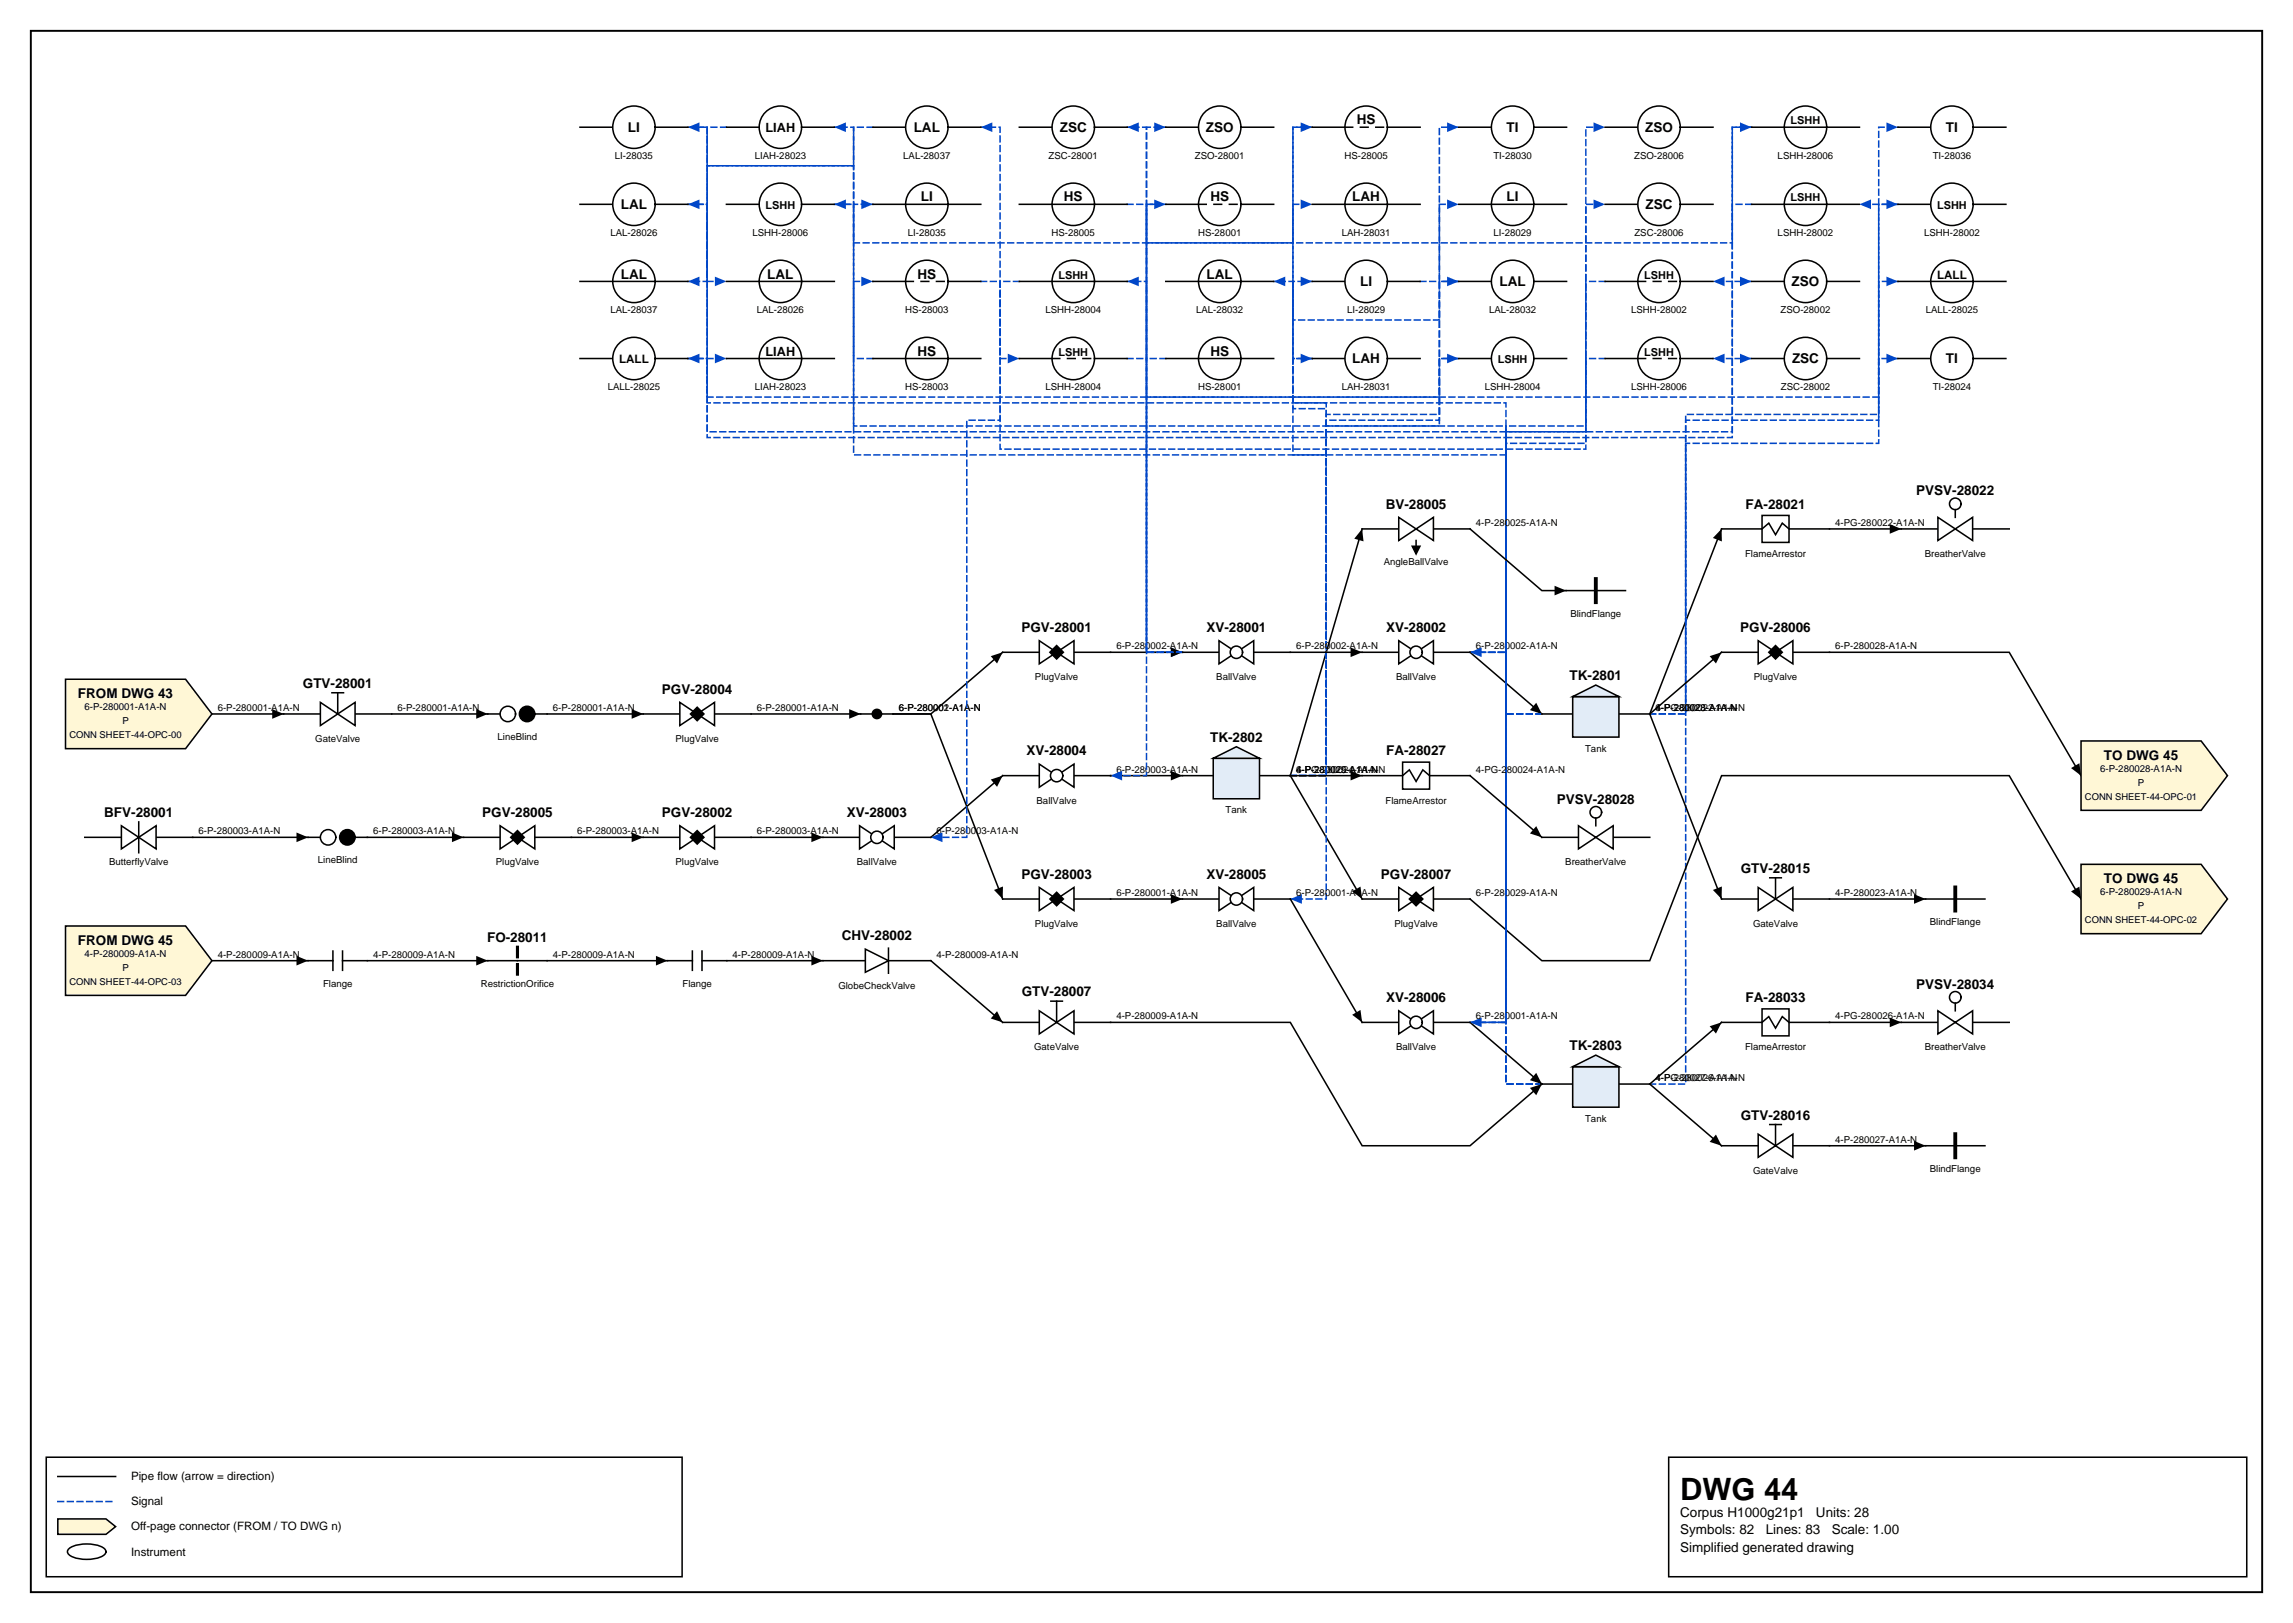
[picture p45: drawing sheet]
<svg xmlns="http://www.w3.org/2000/svg" width="420mm" height="297mm" viewBox="0 0 420 297" stroke-linecap="round" stroke-linejoin="round" font-family="sans-serif">
<defs><g id="words">
<text font-size="5.6" x="307.6" y="274.5">DWG 44</text>
<g font-size="2.5">
<text x="248.4" y="22.8">HS</text>
<text x="115" y="24.1">LI</text>
<text x="167.3" y="24.1">LAL</text>
<text x="194" y="24.1">ZSC</text>
<text x="220.8" y="24.1">ZSO</text>
<text x="275.8" y="24.1">TI</text>
<text x="301.2" y="24.1">ZSO</text>
<text x="356.3" y="24.1">TI</text>
<text x="113.7" y="38.3">LAL</text>
<text x="168.6" y="36.9">LI</text>
<text x="194.8" y="36.9">HS</text>
<text x="221.6" y="36.9">HS</text>
<text x="247.6" y="36.9">LAH</text>
<text x="275.8" y="36.9">LI</text>
<text x="301.3" y="38.3">ZSC</text>
<text x="113.7" y="51">LAL</text>
<text x="140.5" y="51">LAL</text>
<text x="168" y="51">HS</text>
<text x="220.9" y="51">LAL</text>
<text x="249" y="52.4">LI</text>
<text x="274.5" y="52.4">LAL</text>
<text x="328" y="52.4">ZSO</text>
<text x="168" y="65.1">HS</text>
<text x="221.6" y="65.1">HS</text>
<text x="247.6" y="66.5">LAH</text>
<text x="328.1" y="66.5">ZSC</text>
<text x="356.3" y="66.5">TI</text>
<text x="253.7" y="93.1">BV-28005</text>
<text x="319.6" y="93.1">FA-28021</text>
<text x="350.8" y="90.6">PVSV-28022</text>
<text x="187" y="115.7">PGV-28001</text>
<text x="220.9" y="115.7">XV-28001</text>
<text x="253.8" y="115.7">XV-28002</text>
<text x="318.6" y="115.7">PGV-28006</text>
<text x="55.4" y="125.9">GTV-28001</text>
<text x="287.4" y="124.5">TK-2801</text>
<text x="14.3" y="127.7">FROM DWG 43</text>
<text x="121.2" y="127">PGV-28004</text>
<text x="221.6" y="135.8">TK-2802</text>
<text x="188" y="138.3">XV-28004</text>
<text x="253.8" y="138.3">FA-28027</text>
<text x="385.2" y="139">TO DWG 45</text>
<text x="19.1" y="149.5">BFV-28001</text>
<text x="88.3" y="149.5">PGV-28005</text>
<text x="121.2" y="149.5">PGV-28002</text>
<text x="155.1" y="149.5">XV-28003</text>
<text x="285" y="147.1">PVSV-28028</text>
<text x="187" y="160.8">PGV-28003</text>
<text x="220.9" y="160.8">XV-28005</text>
<text x="252.8" y="160.8">PGV-28007</text>
<text x="318.7" y="159.8">GTV-28015</text>
<text x="385.2" y="161.6">TO DWG 45</text>
<text x="14.3" y="172.9">FROM DWG 45</text>
<text x="89.2" y="172.5">FO-28011</text>
<text x="154.1" y="172.1">CHV-28002</text>
<text x="187.1" y="182.4">GTV-28007</text>
<text x="253.8" y="183.4">XV-28006</text>
<text x="319.6" y="183.4">FA-28033</text>
<text x="350.8" y="180.9">PVSV-28034</text>
<text x="287.4" y="192.2">TK-2803</text>
<text x="318.7" y="204.9">GTV-28016</text>
<text x="307.6" y="277.6">Corpus H1000g21p1</text>
<text x="307.6" y="280.8">Symbols: 82</text>
<text x="323.3" y="280.8">Lines: 83</text>
<text x="332.5" y="277.6">Units: 28</text>
<text x="335.3" y="280.8">Scale: 1.00</text>
<text x="307.6" y="284">Simplified generated drawing</text>
</g>
<g font-size="2.3">
<text x="140.2" y="24.1">LIAH</text>
<text x="140.2" y="65.1">LIAH</text>
</g>
<g font-size="2.1">
<text x="354.6" y="51">LALL</text>
<text x="113.3" y="66.5">LALL</text>
<text x="24" y="270.9">Pipe flow (arrow = direction)</text>
<text x="24" y="275.5">Signal</text>
<text x="24" y="280.1">Off-page connector (FROM / TO DWG n)</text>
<text x="24" y="284.7">Instrument</text>
</g>
<g font-size="2">
<text x="327.8" y="22.8">LSHH</text>
<text x="140.2" y="38.3">LSHH</text>
<text x="327.8" y="36.9">LSHH</text>
<text x="354.6" y="38.3">LSHH</text>
<text x="193.8" y="51">LSHH</text>
<text x="301" y="51">LSHH</text>
<text x="193.8" y="65.1">LSHH</text>
<text x="301" y="65.1">LSHH</text>
<text x="274.2" y="66.5">LSHH</text>
</g>
<g font-size="1.8">
<text x="112.6" y="29.1">LI-28035</text>
<text x="138.2" y="29.1">LIAH-28023</text>
<text x="165.4" y="29.1">LAL-28037</text>
<text x="192" y="29.1">ZSC-28001</text>
<text x="218.8" y="29.1">ZSO-28001</text>
<text x="246.2" y="29.1">HS-28005</text>
<text x="273.4" y="29.1">TI-28030</text>
<text x="299.2" y="29.1">ZSO-28006</text>
<text x="325.5" y="29.1">LSHH-28006</text>
<text x="353.8" y="29.1">TI-28036</text>
<text x="111.7" y="43.2">LAL-28026</text>
<text x="137.8" y="43.2">LSHH-28006</text>
<text x="166.2" y="43.2">LI-28035</text>
<text x="192.5" y="43.2">HS-28005</text>
<text x="219.3" y="43.2">HS-28001</text>
<text x="245.7" y="43.2">LAH-28031</text>
<text x="273.4" y="43.2">LI-28029</text>
<text x="299.2" y="43.2">ZSC-28006</text>
<text x="325.5" y="43.2">LSHH-28002</text>
<text x="352.3" y="43.2">LSHH-28002</text>
<text x="111.7" y="57.3">LAL-28037</text>
<text x="138.6" y="57.3">LAL-28026</text>
<text x="165.7" y="57.3">HS-28003</text>
<text x="191.4" y="57.3">LSHH-28004</text>
<text x="219" y="57.3">LAL-28032</text>
<text x="246.6" y="57.3">LI-28029</text>
<text x="272.6" y="57.3">LAL-28032</text>
<text x="298.6" y="57.3">LSHH-28002</text>
<text x="326" y="57.3">ZSO-28002</text>
<text x="352.6" y="57.3">LALL-28025</text>
<text x="111.3" y="71.4">LALL-28025</text>
<text x="138.2" y="71.4">LIAH-28023</text>
<text x="165.7" y="71.4">HS-28003</text>
<text x="191.4" y="71.4">LSHH-28004</text>
<text x="219.3" y="71.4">HS-28001</text>
<text x="245.7" y="71.4">LAH-28031</text>
<text x="271.8" y="71.4">LSHH-28004</text>
<text x="298.6" y="71.4">LSHH-28006</text>
<text x="326" y="71.4">ZSC-28002</text>
<text x="353.8" y="71.4">TI-28024</text>
<text x="270.2" y="96.3">4-P-280025-A1A-N</text>
<text x="319.5" y="101.9">FlameArrestor</text>
<text x="336" y="96.3">4-PG-280022-A1A-N</text>
<text x="352.4" y="101.9">BreatherValve</text>
<text x="253.3" y="103.3">AngleBallValve</text>
<text x="287.5" y="112.9">BlindFlange</text>
<text x="204.4" y="118.9">6-P-280002-A1A-N</text>
<text x="237.3" y="118.9">6-P-280002-A1A-N</text>
<text x="270.2" y="118.9">6-P-280002-A1A-N</text>
<text x="336" y="118.9">6-P-280028-A1A-N</text>
<text x="189.5" y="124.5">PlugValve</text>
<text x="222.7" y="124.5">BallValve</text>
<text x="255.6" y="124.5">BallValve</text>
<text x="321.1" y="124.5">PlugValve</text>
<text x="15.5" y="130">6-P-280001-A1A-N</text>
<text x="39.9" y="130.1">6-P-280001-A1A-N</text>
<text x="72.8" y="130.1">6-P-280001-A1A-N</text>
<text x="101.2" y="130.1">6-P-280001-A1A-N</text>
<text x="138.6" y="130.1">6-P-280001-A1A-N</text>
<text x="164.6" y="130.1">6-P-280002-A1A-N</text>
<text x="164.6" y="130.1">6-P-280001-A1A-N</text>
<text x="303.1" y="130.1">4-PG-280022-A1A-N</text>
<text x="303.1" y="130.1">4-P-280023-A1A-N</text>
<text x="303.1" y="130.1">6-P-280028-A1A-N</text>
<text x="22.4" y="132.6">P</text>
<text x="57.7" y="135.8">GateValve</text>
<text x="91.1" y="135.4">LineBlind</text>
<text x="123.7" y="135.8">PlugValve</text>
<text x="290.2" y="137.5">Tank</text>
<text x="204.4" y="141.4">6-P-280003-A1A-N</text>
<text x="237.3" y="141.4">6-P-280029-A1A-N</text>
<text x="237.3" y="141.4">4-P-280025-A1A-N</text>
<text x="237.3" y="141.4">4-PG-280024-A1A-N</text>
<text x="270.2" y="141.4">4-PG-280024-A1A-N</text>
<text x="384.5" y="141.3">6-P-280028-A1A-N</text>
<text x="391.4" y="143.8">P</text>
<text x="189.8" y="147.1">BallValve</text>
<text x="224.4" y="148.8">Tank</text>
<text x="253.7" y="147.1">FlameArrestor</text>
<text x="36.3" y="152.7">6-P-280003-A1A-N</text>
<text x="68.3" y="152.7">6-P-280003-A1A-N</text>
<text x="105.7" y="152.7">6-P-280003-A1A-N</text>
<text x="138.6" y="152.7">6-P-280003-A1A-N</text>
<text x="171.5" y="152.7">6-P-280003-A1A-N</text>
<text x="20" y="158.4">ButterflyValve</text>
<text x="58.2" y="158">LineBlind</text>
<text x="90.8" y="158.4">PlugValve</text>
<text x="123.7" y="158.4">PlugValve</text>
<text x="156.9" y="158.4">BallValve</text>
<text x="286.6" y="158.4">BreatherValve</text>
<text x="204.4" y="164">6-P-280001-A1A-N</text>
<text x="237.3" y="164">6-P-280001-A1A-N</text>
<text x="270.2" y="164">6-P-280029-A1A-N</text>
<text x="336" y="164">4-P-280023-A1A-N</text>
<text x="384.5" y="163.9">6-P-280029-A1A-N</text>
<text x="391.4" y="166.4">P</text>
<text x="189.5" y="169.7">PlugValve</text>
<text x="222.7" y="169.7">BallValve</text>
<text x="255.3" y="169.7">PlugValve</text>
<text x="321" y="169.7">GateValve</text>
<text x="353.3" y="169.3">BlindFlange</text>
<text x="15.5" y="175.2">4-P-280009-A1A-N</text>
<text x="22.4" y="177.7">P</text>
<text x="39.9" y="175.3">4-P-280009-A1A-N</text>
<text x="68.3" y="175.3">4-P-280009-A1A-N</text>
<text x="101.2" y="175.3">4-P-280009-A1A-N</text>
<text x="134.1" y="175.3">4-P-280009-A1A-N</text>
<text x="171.5" y="175.3">4-P-280009-A1A-N</text>
<text x="59.1" y="180.6">Flange</text>
<text x="88" y="180.6">RestrictionOrifice</text>
<text x="124.9" y="180.6">Flange</text>
<text x="153.5" y="180.9">GlobeCheckValve</text>
<text x="204.4" y="186.6">4-P-280009-A1A-N</text>
<text x="270.2" y="186.6">6-P-280001-A1A-N</text>
<text x="336" y="186.6">4-PG-280026-A1A-N</text>
<text x="189.3" y="192.2">GateValve</text>
<text x="255.6" y="192.2">BallValve</text>
<text x="303.1" y="197.9">4-P-280027-A1A-N</text>
<text x="303.1" y="197.9">4-PG-280026-A1A-N</text>
<text x="319.5" y="192.2">FlameArrestor</text>
<text x="352.4" y="192.2">BreatherValve</text>
<text x="290.2" y="205.3">Tank</text>
<text x="336" y="209.2">4-P-280027-A1A-N</text>
<text x="321" y="214.8">GateValve</text>
<text x="353.3" y="214.5">BlindFlange</text>
</g>
<g font-size="1.7">
<text x="12.7" y="135.1">CONN SHEET-44-OPC-00</text>
<text x="381.7" y="146.4">CONN SHEET-44-OPC-01</text>
<text x="381.7" y="169">CONN SHEET-44-OPC-02</text>
<text x="12.7" y="180.3">CONN SHEET-44-OPC-03</text>
</g>
</g></defs>
<path d="M5.6 5.6h408.6v285.8h-408.6z" fill="none" stroke="#000" stroke-width=".35"/>
<path d="M8.5 266.7h116.4v21.9h-116.4zM10.6 270.2h10.6M305.5 266.7h105.8v21.9h-105.8z" fill="none" stroke="#000" stroke-width=".28"/>
<path d="M10.6 274.8h10.6" fill="none" stroke="#0046c8" stroke-width=".28" stroke-dasharray="1.1 .7"/>
<path d="M10.6 278h8.8l1.8 1.4-1.8 1.4h-8.8z" fill="#fff7d6" stroke="#000" stroke-width=".28"/>
<path d="M12.7 283.4a6.7 6.7 0 0 1 6.3 0 .72 .72 0 0 1 0 1.2 6.7 6.7 0 0 1-6.3 0 .72 .72 0 0 1 0-1.2z" fill="none" stroke="#000" stroke-width=".28"/>
<path d="M159.8 65.6h-3.5v-14.1h3.5" fill="none" stroke="#0046c8" stroke-width=".28" stroke-dasharray="1.1 .7"/>
<path d="M157.7 50.6l2.1 .9-2.1 .9z" fill="#0046c8"/>
<path d="M183.6 119.4l-13.2 11.3h-6.9h6.9l13.2 33.8" fill="none" stroke="#000" stroke-width=".28"/>
<path d="M181.4 120.1l2.2-.7-1.1 2zM182 162.9l1.6-.7v2.3z" fill="#000"/>
<path d="M236.2 142h6.6v-68.3h-6.1v-8.1h3.5" fill="none" stroke="#0046c8" stroke-width=".28" stroke-dasharray="1.1 .7"/>
<path d="M238.1 64.7l2.1 .9-2.1 .9z" fill="#0046c8"/>
<path d="M236.2 142h6.6v-67.2h-6.1v-23.3h3.5" fill="none" stroke="#0046c8" stroke-width=".28" stroke-dasharray="1.1 .7"/>
<path d="M238.1 50.6l2.1 .9-2.1 .9z" fill="#0046c8"/>
<path d="M236.2 142h6.6v-66.2h20.7v-10.2h3.6" fill="none" stroke="#0046c8" stroke-width=".28" stroke-dasharray="1.1 .7"/>
<path d="M264.9 64.7l2.2 .9-2.2 .9z" fill="#0046c8"/>
<path d="M236.2 142h6.6v-65.1h20.7v-25.4h3.6" fill="none" stroke="#0046c8" stroke-width=".28" stroke-dasharray="1.1 .7"/>
<path d="M264.9 50.6l2.2 .9-2.2 .9z" fill="#0046c8"/>
<path d="M249.4 96.8l-13.2 45.2 13.2 22.5" fill="none" stroke="#000" stroke-width=".28"/>
<path d="M249.4 96.8l.2 2.3-1.7-.5zM247.6 163.1l1.5-.8 .3 2.2z" fill="#000"/>
<path d="M236.2 142h6.6v-64h20.7v-54.7h3.6" fill="none" stroke="#0046c8" stroke-width=".28" stroke-dasharray="1.1 .7"/>
<path d="M264.9 22.4l2.2 .9-2.2 .9z" fill="#0046c8"/>
<path d="M269.1 119.4l13.2 11.3M236.2 142h13.2" fill="none" stroke="#000" stroke-width=".28"/>
<path d="M281.3 128.6l1 2.1-2.2-.7zM247.3 141.1l2.1 .9-2.1 .8z" fill="#000"/>
<path d="M269.1 119.4h6.6v-40.4h41.4v-13.4h3.6" fill="none" stroke="#0046c8" stroke-width=".28" stroke-dasharray="1.1 .7"/>
<path d="M318.6 64.7l2.1 .9-2.1 .9z" fill="#0046c8"/>
<path d="M269.1 119.4h6.6v-39.3h41.4v-28.6h3.6" fill="none" stroke="#0046c8" stroke-width=".28" stroke-dasharray="1.1 .7"/>
<path d="M318.6 50.6l2.1 .9-2.1 .9z" fill="#0046c8"/>
<path d="M38.8 130.7h13.2M104.6 153.2h13.2" fill="none" stroke="#000" stroke-width=".28"/>
<path d="M49.8 129.8l2.2 .9-2.2 .9zM115.6 152.4l2.2 .8-2.2 .9z" fill="#000"/>
<path d="M213.4 65.6h-3.5v-28.2h3.5" fill="none" stroke="#0046c8" stroke-width=".28" stroke-dasharray="1.1 .7"/>
<path d="M211.3 36.5l2.1 .9-2.1 .9z" fill="#0046c8"/>
<path d="M334.9 96.8h13.2M100.2 130.7h17.6M137.5 130.7h20.1M35.3 153.2h21.1M203.3 142h13.2" fill="none" stroke="#000" stroke-width=".28"/>
<path d="M346 95.9l2.1 .9-2.1 .9zM115.6 129.8l2.2 .9-2.2 .9zM155.5 129.8l2.1 .9-2.1 .9zM54.3 152.4l2.1 .8-2.1 .9zM214.4 141.1l2.1 .9-2.1 .8z" fill="#000"/>
<path d="M347.5 37.4h-7.1" fill="none" stroke="#0046c8" stroke-width=".28" stroke-dasharray="1.1 .7"/>
<path d="M340.4 37.4l2.1-.9v1.8z" fill="#0046c8"/>
<path d="M183.6 142l-13.2 11.2M67.3 175.8h22" fill="none" stroke="#000" stroke-width=".28"/>
<path d="M181.4 142.7l2.2-.7-1.1 2zM87.2 174.9l2.1 .9-2.1 .9z" fill="#000"/>
<path d="M159.8 23.3h-3.5v7h-26.8v21.2h-3.6" fill="none" stroke="#0046c8" stroke-width=".28" stroke-dasharray="1.1 .7"/>
<path d="M125.9 51.5l2.2-.9v1.8z" fill="#0046c8"/>
<path d="M302 198.4h6.6v-117.3h35.4v-57.8h3.5" fill="none" stroke="#0046c8" stroke-width=".28" stroke-dasharray="1.1 .7"/>
<path d="M345.4 22.4l2.1 .9-2.1 .9z" fill="#0046c8"/>
<path d="M282.3 198.4h-6.6v-116.2h-92.6v-58.9h-3.5" fill="none" stroke="#0046c8" stroke-width=".28" stroke-dasharray="1.1 .7"/>
<path d="M179.6 23.3l2.1-.9v1.8z" fill="#0046c8"/>
<path d="M302 198.4l13.2 11.3" fill="none" stroke="#000" stroke-width=".28"/>
<path d="M314.2 207.6l1 2.1-2.2-.7z" fill="#000"/>
<path d="M282.3 198.4h-6.6v-115.1h-119.4v-45.9h-3.5" fill="none" stroke="#0046c8" stroke-width=".28" stroke-dasharray="1.1 .7"/>
<path d="M152.8 37.4l2.1-.9v1.8z" fill="#0046c8"/>
<path d="M315.2 187.1l-13.2 11.3" fill="none" stroke="#000" stroke-width=".28"/>
<path d="M313 187.8l2.2-.7-1 2.1z" fill="#000"/>
<path d="M282.3 198.4h-6.6v-124.7h-146.2v-50.4h-3.6" fill="none" stroke="#0046c8" stroke-width=".28" stroke-dasharray="1.1 .7"/>
<path d="M125.9 23.3l2.2-.9v1.8z" fill="#0046c8"/>
<path d="M213.4 37.4h-3.5v82h6.6" fill="none" stroke="#0046c8" stroke-width=".28" stroke-dasharray="1.1 .7"/>
<path d="M214.4 118.5l2.1 .9-2.1 .9z" fill="#0046c8"/>
<path d="M315.2 96.8l-13.2 33.9" fill="none" stroke="#000" stroke-width=".28"/>
<path d="M315.2 96.8v2.3l-1.6-.6z" fill="#000"/>
<path d="M302 130.7h6.6v-54.9h35.4v-10.2h3.5" fill="none" stroke="#0046c8" stroke-width=".28" stroke-dasharray="1.1 .7"/>
<path d="M345.4 64.7l2.1 .9-2.1 .9z" fill="#0046c8"/>
<path d="M302 130.7h6.6v-53.8h35.4v-39.5h3.5" fill="none" stroke="#0046c8" stroke-width=".28" stroke-dasharray="1.1 .7"/>
<path d="M345.4 36.5l2.1 .9-2.1 .9z" fill="#0046c8"/>
<path d="M302 130.7l13.2 33.8" fill="none" stroke="#000" stroke-width=".28"/>
<path d="M313.6 162.9l1.6-.7v2.3z" fill="#000"/>
<path d="M282.3 130.7h-6.6v-52.7h-119.4v-54.7h-3.5" fill="none" stroke="#0046c8" stroke-width=".28" stroke-dasharray="1.1 .7"/>
<path d="M152.8 23.3l2.1-.9v1.8z" fill="#0046c8"/>
<path d="M282.3 130.7h-6.6v-51.7h-146.2v-13.4h-3.6" fill="none" stroke="#0046c8" stroke-width=".28" stroke-dasharray="1.1 .7"/>
<path d="M125.9 65.6l2.2-.9v1.8z" fill="#0046c8"/>
<path d="M315.2 119.4l-13.2 11.3" fill="none" stroke="#000" stroke-width=".28"/>
<path d="M313 120.1l2.2-.7-1 2z" fill="#000"/>
<path d="M282.3 130.7h-6.6v-50.6h-146.2v-42.7h-3.6" fill="none" stroke="#0046c8" stroke-width=".28" stroke-dasharray="1.1 .7"/>
<path d="M125.9 37.4l2.2-.9v1.8z" fill="#0046c8"/>
<path d="M293.9 65.6h-3.6v15.5h-14.6v106h-6.6" fill="none" stroke="#0046c8" stroke-width=".28" stroke-dasharray="1.1 .7"/>
<path d="M269.1 187.1l2.2-.9v1.8z" fill="#0046c8"/>
<path d="M293.9 51.5h-3.6v30.7h-14.6v37.2h-6.6" fill="none" stroke="#0046c8" stroke-width=".28" stroke-dasharray="1.1 .7"/>
<path d="M269.1 119.4l2.2-.9v1.8z" fill="#0046c8"/>
<path d="M203.3 187.1h32.9l13.2 22.6h19.7l13.2-11.3" fill="none" stroke="#000" stroke-width=".28"/>
<path d="M280.1 199.1l2.2-.7-1 2.1z" fill="#000"/>
<path d="M240.2 65.6h-3.5v-28.2h3.5" fill="none" stroke="#0046c8" stroke-width=".28" stroke-dasharray="1.1 .7"/>
<path d="M238.1 36.5l2.1 .9-2.1 .9z" fill="#0046c8"/>
<path d="M260 51.5h3.5v-14.1h3.6" fill="none" stroke="#0046c8" stroke-width=".28" stroke-dasharray="1.1 .7"/>
<path d="M264.9 36.5l2.2 .9-2.2 .9z" fill="#0046c8"/>
<path d="M186.6 51.5h-3.5v14.1h3.5" fill="none" stroke="#0046c8" stroke-width=".28" stroke-dasharray="1.1 .7"/>
<path d="M184.5 64.7l2.1 .9-2.1 .9z" fill="#0046c8"/>
<path d="M203.3 119.4h13.2" fill="none" stroke="#000" stroke-width=".28"/>
<path d="M214.4 118.5l2.1 .9-2.1 .9z" fill="#000"/>
<path d="M240.2 23.3h-3.5v60h6.1v81.2h-6.6" fill="none" stroke="#0046c8" stroke-width=".28" stroke-dasharray="1.1 .7"/>
<path d="M236.2 164.5l2.2-.8v1.7z" fill="#0046c8"/>
<path d="M334.9 209.7h17.6" fill="none" stroke="#000" stroke-width=".28"/>
<path d="M350.4 208.8l2.1 .9-2.1 .9z" fill="#000"/>
<path d="M206.4 37.4h3.5v7h26.8v-21.1h3.5" fill="none" stroke="#0046c8" stroke-width=".28" stroke-dasharray="1.1 .7"/>
<path d="M238.1 22.4l2.1 .9-2.1 .9z" fill="#0046c8"/>
<path d="M100.2 175.8h22M334.9 164.5h17.6" fill="none" stroke="#000" stroke-width=".28"/>
<path d="M120.1 174.9l2.1 .9-2.1 .9zM350.4 163.7l2.1 .8-2.1 .9z" fill="#000"/>
<path d="M206.4 65.6h3.5v76.4h-6.6" fill="none" stroke="#0046c8" stroke-width=".28" stroke-dasharray="1.1 .7"/>
<path d="M203.3 142l2.1-.9v1.7z" fill="#0046c8"/>
<path d="M320.7 37.4h-3.6v14.1h-3.5" fill="none" stroke="#0046c8" stroke-width=".28" stroke-dasharray="1.1 .7"/>
<path d="M313.6 51.5l2.1-.9v1.8z" fill="#0046c8"/>
<path d="M170.4 175.8l13.2 11.3" fill="none" stroke="#000" stroke-width=".28"/>
<path d="M182.5 185.1l1.1 2-2.2-.7z" fill="#000"/>
<path d="M267.1 65.6h-3.6v7.1h-53.6v-21.2h-3.5" fill="none" stroke="#0046c8" stroke-width=".28" stroke-dasharray="1.1 .7"/>
<path d="M206.4 51.5l2.1-.9v1.8z" fill="#0046c8"/>
<path d="M137.5 153.2h13.2" fill="none" stroke="#000" stroke-width=".28"/>
<path d="M148.6 152.4l2.1 .8-2.1 .9z" fill="#000"/>
<path d="M152.8 37.4h3.5v7h160.8v-21.1h3.6" fill="none" stroke="#0046c8" stroke-width=".28" stroke-dasharray="1.1 .7"/>
<path d="M318.6 22.4l2.1 .9-2.1 .9z" fill="#0046c8"/>
<path d="M267.1 51.5h-3.6v7.1h-26.8v-7.1h-3.5" fill="none" stroke="#0046c8" stroke-width=".28" stroke-dasharray="1.1 .7"/>
<path d="M233.2 51.5l2.1-.9v1.8z" fill="#0046c8"/>
<path d="M269.1 164.5l13.2 11.3h19.7l13.2-33.8h52.7l13.1 22.5" fill="none" stroke="#000" stroke-width=".28"/>
<path d="M379.2 163.1l1.5-.8 .3 2.2z" fill="#000"/>
<path d="M133 23.3h-3.5v42.3h3.5" fill="none" stroke="#0046c8" stroke-width=".28" stroke-dasharray="1.1 .7"/>
<path d="M130.9 64.7l2.1 .9-2.1 .9z" fill="#0046c8"/>
<path d="M236.2 119.4h13.2" fill="none" stroke="#000" stroke-width=".28"/>
<path d="M247.3 118.5l2.1 .9-2.1 .9z" fill="#000"/>
<path d="M216.5 119.4h-6.6v-96.1h3.5" fill="none" stroke="#0046c8" stroke-width=".28" stroke-dasharray="1.1 .7"/>
<path d="M211.3 22.4l2.1 .9-2.1 .9z" fill="#0046c8"/>
<path d="M216.5 119.4h-6.6v-96.1h-3.5" fill="none" stroke="#0046c8" stroke-width=".28" stroke-dasharray="1.1 .7"/>
<path d="M206.4 23.3l2.1-.9v1.8z" fill="#0046c8"/>
<path d="M125.9 65.6h3.6v7.1h214.5v-21.2h3.5" fill="none" stroke="#0046c8" stroke-width=".28" stroke-dasharray="1.1 .7"/>
<path d="M345.4 50.6l2.1 .9-2.1 .9z" fill="#0046c8"/>
<path d="M71.7 130.7h17.6M133.1 175.8h17.6" fill="none" stroke="#000" stroke-width=".28"/>
<path d="M87.2 129.8l2.1 .9-2.1 .9zM148.6 174.9l2.1 .9-2.1 .9z" fill="#000"/>
<path d="M179.6 51.5h3.5v25.4h-6.1v76.3h-6.6" fill="none" stroke="#0046c8" stroke-width=".28" stroke-dasharray="1.1 .7"/>
<path d="M170.4 153.2l2.1-.8v1.7z" fill="#0046c8"/>
<path d="M269.1 187.1l13.2 11.3M334.9 187.1h13.2" fill="none" stroke="#000" stroke-width=".28"/>
<path d="M281.3 196.4l1 2-2.2-.7zM346 186.2l2.1 .9-2.1 .9z" fill="#000"/>
<path d="M269.1 187.1h6.6v-109.1h14.6v-40.6h3.6" fill="none" stroke="#0046c8" stroke-width=".28" stroke-dasharray="1.1 .7"/>
<path d="M291.7 36.5l2.2 .9-2.2 .9z" fill="#0046c8"/>
<path d="M269.1 187.1h6.6v-108.1h14.6v-55.7h3.6" fill="none" stroke="#0046c8" stroke-width=".28" stroke-dasharray="1.1 .7"/>
<path d="M291.7 22.4l2.2 .9-2.2 .9z" fill="#0046c8"/>
<path d="M269.1 96.8l13.2 11.3h4.4M334.9 119.4h33l13.1 22.6M67.3 153.2h17.6M38.8 175.8h17.6M203.3 164.5h13.2" fill="none" stroke="#000" stroke-width=".28"/>
<path d="M284.6 107.2l2.1 .9-2.1 .9zM82.7 152.4l2.2 .8-2.2 .9zM379.2 140.6l1.5-.9 .3 2.3zM54.3 174.9l2.1 .9-2.1 .9zM214.4 163.7l2.1 .8-2.1 .9z" fill="#000"/>
<path d="M125.9 37.4h3.6v14.1h3.5" fill="none" stroke="#0046c8" stroke-width=".28" stroke-dasharray="1.1 .7"/>
<path d="M130.9 50.6l2.1 .9-2.1 .9z" fill="#0046c8"/>
<path d="M236.2 164.5l13.2 22.6" fill="none" stroke="#000" stroke-width=".28"/>
<path d="M247.6 185.7l1.5-.9 .3 2.3z" fill="#000"/>
<path d="M320.7 23.3h-3.6v42.3h-3.5" fill="none" stroke="#0046c8" stroke-width=".28" stroke-dasharray="1.1 .7"/>
<path d="M313.6 65.6l2.1-.9v1.8z" fill="#0046c8"/>
<path d="M269.1 142l13.2 11.2" fill="none" stroke="#000" stroke-width=".28"/>
<path d="M281.3 151.2l1 2-2.2-.7z" fill="#000"/>
<path d="M125.9 23.3h3.6v7h26.8v7.1h3.5" fill="none" stroke="#0046c8" stroke-width=".28" stroke-dasharray="1.1 .7"/>
<path d="M157.7 36.5l2.1 .9-2.1 .9z" fill="#0046c8"/>
<path d="M159.8 65.6h6M173.6 65.6h6" fill="none" stroke="#000" stroke-width=".28"/>
<circle cx="169.7" cy="65.6" r="3.9" fill="#fff" stroke="#000" stroke-width=".28"/>
<path d="M165.8 65.6h7.8M157.6 130.7h5.9M216.5 142h5.6M230.6 142h5.6" fill="none" stroke="#000" stroke-width=".28"/>
<circle cx="160.5" cy="130.7" r=".85" fill="#000" stroke="#000" stroke-width=".28"/>
<g fill="#e2ecf7" stroke="#000" stroke-width=".28">
<path d="M222.1 138.8h8.5v7.4h-8.5z"/>
<path d="M222.1 138.8l4.3-2.1 4.2 2.1z"/>
</g>
<path d="M249.4 119.4h6.7M262.4 119.4h6.7" fill="none" stroke="#000" stroke-width=".28"/>
<g fill="#fff" stroke="#000" stroke-width=".28">
<path d="M256.1 117.3l6.3 4.2v-4.2l-6.3 4.2z"/>
<circle cx="259.3" cy="119.4" r="1.13"/>
</g>
<path d="M84.9 153.2h6.7M97.9 153.2h6.7" fill="none" stroke="#000" stroke-width=".28"/>
<path d="M91.6 151.1l6.3 4.3v-4.3l-6.3 4.3z" fill="#fff" stroke="#000" stroke-width=".28"/>
<path d="M94.7 152l1.3 1.2-1.3 1.3-1.2-1.3z" fill="#000" stroke="#000" stroke-width=".28"/>
<path d="M12 124.3h22l4.8 6.4-4.8 6.3h-22z" fill="#fff7d6" stroke="#000" stroke-width=".28"/>
<path d="M213.4 65.6h6M227.2 65.6h6" fill="none" stroke="#000" stroke-width=".28"/>
<circle cx="223.3" cy="65.6" r="3.9" fill="#fff" stroke="#000" stroke-width=".28"/>
<path d="M219.4 65.6h7.8M315.2 96.8h7.4M327.5 96.8h7.4" fill="none" stroke="#000" stroke-width=".28"/>
<path d="M322.6 94.3h4.9v5h-4.9z" fill="#fff" stroke="#000" stroke-width=".28"/>
<path d="M322.6 96.8l1.2-1.1 1.3 2.2 1.2-2.2 1.2 1.1M117.8 130.7h6.7M130.8 130.7h6.7" fill="none" stroke="#000" stroke-width=".28"/>
<path d="M124.5 128.6l6.3 4.2v-4.2l-6.3 4.2z" fill="#fff" stroke="#000" stroke-width=".28"/>
<path d="M127.6 129.4l1.3 1.3-1.3 1.2-1.2-1.2z" fill="#000" stroke="#000" stroke-width=".28"/>
<path d="M347.5 65.6h6M361.2 65.6h6" fill="none" stroke="#000" stroke-width=".28"/>
<circle cx="357.4" cy="65.6" r="3.9" fill="#fff" stroke="#000" stroke-width=".28"/>
<path d="M213.4 51.5h6M227.2 51.5h6" fill="none" stroke="#000" stroke-width=".28"/>
<circle cx="223.3" cy="51.5" r="3.9" fill="#fff" stroke="#000" stroke-width=".28"/>
<path d="M219.4 51.5h7.8M89.3 130.7h2.3M97.9 130.7h2.3" fill="none" stroke="#000" stroke-width=".28"/>
<circle cx="93" cy="130.7" r="1.41" fill="#fff" stroke="#000" stroke-width=".28"/>
<circle cx="96.5" cy="130.7" r="1.41" fill="#000" stroke="#000" stroke-width=".28"/>
<path d="M347.5 51.5h6M361.2 51.5h6" fill="none" stroke="#000" stroke-width=".28"/>
<circle cx="357.4" cy="51.5" r="3.9" fill="#fff" stroke="#000" stroke-width=".28"/>
<path d="M353.5 51.5h7.7M183.6 142h6.7M196.6 142h6.7" fill="none" stroke="#000" stroke-width=".28"/>
<g fill="#fff" stroke="#000" stroke-width=".28">
<path d="M190.3 139.8l6.3 4.3v-4.3l-6.3 4.3z"/>
<circle cx="193.4" cy="142" r="1.13"/>
</g>
<path d="M15.5 153.2h6.7M28.6 153.2h6.7" fill="none" stroke="#000" stroke-width=".28"/>
<path d="M22.2 151.1l6.4 4.3v-4.3l-6.4 4.3z" fill="#fff" stroke="#000" stroke-width=".28"/>
<path d="M347.5 37.4h6M361.2 37.4h6M25.4 150.4v5.7" fill="none" stroke="#000" stroke-width=".28"/>
<circle cx="357.4" cy="37.4" r="3.9" fill="#fff" stroke="#000" stroke-width=".28"/>
<path d="M347.5 23.3h6M361.2 23.3h6" fill="none" stroke="#000" stroke-width=".28"/>
<circle cx="357.4" cy="23.3" r="3.9" fill="#fff" stroke="#000" stroke-width=".28"/>
<path d="M159.8 37.4h6M173.6 37.4h6" fill="none" stroke="#000" stroke-width=".28"/>
<circle cx="169.7" cy="37.4" r="3.9" fill="#fff" stroke="#000" stroke-width=".28"/>
<path d="M165.8 37.4h7.8M150.7 153.2h6.7M163.7 153.2h6.7" fill="none" stroke="#000" stroke-width=".28"/>
<g fill="#fff" stroke="#000" stroke-width=".28">
<path d="M157.4 151.1l6.3 4.3v-4.3l-6.3 4.3z"/>
<circle cx="160.5" cy="153.2" r="1.13"/>
</g>
<path d="M56.4 175.8h4.5M60.9 174.1v3.5M62.7 175.8h4.6M62.7 174.1v3.5M348.1 187.1h6.7M361.1 187.1h6.8" fill="none" stroke="#000" stroke-width=".28"/>
<path d="M354.8 185l6.3 4.2v-4.2l-6.3 4.2z" fill="#fff" stroke="#000" stroke-width=".28"/>
<g fill="none" stroke="#000" stroke-width=".28">
<path d="M159.8 23.3h6M173.6 23.3h6M358 183.6v1.4"/>
<circle cx="358" cy="182.5" r="1.06"/>
</g>
<circle cx="169.7" cy="23.3" r="3.9" fill="#fff" stroke="#000" stroke-width=".28"/>
<path d="M282.3 198.4h5.6M296.4 198.4h5.6" fill="none" stroke="#000" stroke-width=".28"/>
<g fill="#e2ecf7" stroke="#000" stroke-width=".28">
<path d="M287.9 195.2h8.5v7.4h-8.5z"/>
<path d="M287.9 195.2l4.3-2.1 4.2 2.1z"/>
</g>
<path d="M213.4 37.4h6M227.2 37.4h6" fill="none" stroke="#000" stroke-width=".28"/>
<circle cx="223.3" cy="37.4" r="3.9" fill="#fff" stroke="#000" stroke-width=".28"/>
<path d="M219.4 37.4h1.4M222.2 37.4h1.5M225.1 37.4h1.4M133 65.6h6M146.8 65.6h6" fill="none" stroke="#000" stroke-width=".28"/>
<circle cx="142.9" cy="65.6" r="3.9" fill="#fff" stroke="#000" stroke-width=".28"/>
<path d="M139 65.6h7.8M282.3 130.7h5.6M296.4 130.7h5.6" fill="none" stroke="#000" stroke-width=".28"/>
<g fill="#e2ecf7" stroke="#000" stroke-width=".28">
<path d="M287.9 127.5h8.5v7.4h-8.5z"/>
<path d="M287.9 127.5l4.3-2.1 4.2 2.1z"/>
</g>
<path d="M348.1 96.8h6.7M361.1 96.8h6.8" fill="none" stroke="#000" stroke-width=".28"/>
<path d="M354.8 94.7l6.3 4.2v-4.2l-6.3 4.2z" fill="#fff" stroke="#000" stroke-width=".28"/>
<g fill="none" stroke="#000" stroke-width=".28">
<path d="M213.4 23.3h6M227.2 23.3h6M358 93.3v1.4"/>
<circle cx="358" cy="92.2" r="1.06"/>
</g>
<circle cx="223.3" cy="23.3" r="3.9" fill="#fff" stroke="#000" stroke-width=".28"/>
<path d="M286.7 108.1h10.9" fill="none" stroke="#000" stroke-width=".28"/>
<path d="M292.2 106v4.2" fill="none" stroke="#000" stroke-width=".71"/>
<path d="M381 135.6h22l4.8 6.4-4.8 6.3h-22z" fill="#fff7d6" stroke="#000" stroke-width=".28"/>
<path d="M293.9 65.6h6M307.6 65.6h6" fill="none" stroke="#000" stroke-width=".28"/>
<circle cx="303.7" cy="65.6" r="3.9" fill="#fff" stroke="#000" stroke-width=".28"/>
<path d="M293.9 51.5h6M307.6 51.5h6M299.9 65.6h1.4M302.7 65.6h1.4M305.5 65.6h1.4" fill="none" stroke="#000" stroke-width=".28"/>
<circle cx="303.7" cy="51.5" r="3.9" fill="#fff" stroke="#000" stroke-width=".28"/>
<path d="M299.9 51.5h1.4M302.7 51.5h1.4M305.5 51.5h1.4M183.6 187.1h6.7M196.6 187.1h6.7" fill="none" stroke="#000" stroke-width=".28"/>
<path d="M190.3 185l6.3 4.2v-4.2l-6.3 4.2z" fill="#fff" stroke="#000" stroke-width=".28"/>
<path d="M240.2 65.6h6M254 65.6h6M192.4 183.2h2.1M193.4 183.2v3.9" fill="none" stroke="#000" stroke-width=".28"/>
<circle cx="250.1" cy="65.6" r="3.9" fill="#fff" stroke="#000" stroke-width=".28"/>
<path d="M240.2 51.5h6M254 51.5h6" fill="none" stroke="#000" stroke-width=".28"/>
<circle cx="250.1" cy="51.5" r="3.9" fill="#fff" stroke="#000" stroke-width=".28"/>
<path d="M186.6 51.5h6M200.4 51.5h6" fill="none" stroke="#000" stroke-width=".28"/>
<circle cx="196.5" cy="51.5" r="3.9" fill="#fff" stroke="#000" stroke-width=".28"/>
<path d="M192.6 51.5h7.8M183.6 119.4h6.7M196.6 119.4h6.7" fill="none" stroke="#000" stroke-width=".28"/>
<path d="M190.3 117.3l6.3 4.2v-4.2l-6.3 4.2z" fill="#fff" stroke="#000" stroke-width=".28"/>
<path d="M193.4 118.1l1.3 1.3-1.3 1.2-1.2-1.2z" fill="#000" stroke="#000" stroke-width=".28"/>
<path d="M240.2 37.4h6M254 37.4h6" fill="none" stroke="#000" stroke-width=".28"/>
<circle cx="250.1" cy="37.4" r="3.9" fill="#fff" stroke="#000" stroke-width=".28"/>
<path d="M246.2 37.4h7.8M133 51.5h6M146.8 51.5h6" fill="none" stroke="#000" stroke-width=".28"/>
<circle cx="142.9" cy="51.5" r="3.9" fill="#fff" stroke="#000" stroke-width=".28"/>
<path d="M240.2 23.3h6M254 23.3h6M139 51.5h7.8" fill="none" stroke="#000" stroke-width=".28"/>
<circle cx="250.1" cy="23.3" r="3.9" fill="#fff" stroke="#000" stroke-width=".28"/>
<path d="M246.2 23.3h1.4M249.1 23.3h1.4M251.9 23.3h1.4M315.2 209.7h6.7M328.2 209.7h6.7" fill="none" stroke="#000" stroke-width=".28"/>
<path d="M321.9 207.6l6.3 4.2v-4.2l-6.3 4.2z" fill="#fff" stroke="#000" stroke-width=".28"/>
<path d="M186.6 37.4h6M200.4 37.4h6M324 205.8h2.1M325.1 205.8v3.9" fill="none" stroke="#000" stroke-width=".28"/>
<circle cx="196.5" cy="37.4" r="3.9" fill="#fff" stroke="#000" stroke-width=".28"/>
<path d="M192.6 37.4h7.8M315.2 164.5h6.7M328.2 164.5h6.7" fill="none" stroke="#000" stroke-width=".28"/>
<path d="M321.9 162.4l6.3 4.3v-4.3l-6.3 4.3z" fill="#fff" stroke="#000" stroke-width=".28"/>
<path d="M186.6 65.6h6M200.4 65.6h6M89.3 175.8h10.9M324 160.7h2.1M325.1 160.7v3.8" fill="none" stroke="#000" stroke-width=".28"/>
<path d="M94.7 173.4v1.7M94.7 176.5v1.8" fill="none" stroke="#000" stroke-width=".56"/>
<circle cx="196.5" cy="65.6" r="3.9" fill="#fff" stroke="#000" stroke-width=".28"/>
<path d="M320.7 37.4h6M334.4 37.4h6M192.6 65.6h1.4M195.4 65.6h1.4M198.3 65.6h1.4" fill="none" stroke="#000" stroke-width=".28"/>
<circle cx="330.6" cy="37.4" r="3.9" fill="#fff" stroke="#000" stroke-width=".28"/>
<path d="M186.6 23.3h6M200.4 23.3h6M326.7 37.4h7.7" fill="none" stroke="#000" stroke-width=".28"/>
<circle cx="196.5" cy="23.3" r="3.9" fill="#fff" stroke="#000" stroke-width=".28"/>
<path d="M150.7 175.8h7.7M162.7 175.8h7.7" fill="none" stroke="#000" stroke-width=".28"/>
<path d="M158.4 173.7l4.3 2.1-4.3 2.1z" fill="#fff" stroke="#000" stroke-width=".28"/>
<path d="M267.1 65.6h5.9M280.8 65.6h6M162.7 173.5v4.6" fill="none" stroke="#000" stroke-width=".28"/>
<circle cx="276.9" cy="65.6" r="3.9" fill="#fff" stroke="#000" stroke-width=".28"/>
<path d="M117.8 153.2h6.7M130.8 153.2h6.7M352.5 209.7h10.9" fill="none" stroke="#000" stroke-width=".28"/>
<path d="M358 207.6v4.2" fill="none" stroke="#000" stroke-width=".71"/>
<path d="M124.5 151.1l6.3 4.3v-4.3l-6.3 4.3z" fill="#fff" stroke="#000" stroke-width=".28"/>
<path d="M127.6 152l1.3 1.2-1.3 1.3-1.2-1.3z" fill="#000" stroke="#000" stroke-width=".28"/>
<path d="M133 37.4h6M146.8 37.4h6" fill="none" stroke="#000" stroke-width=".28"/>
<circle cx="142.9" cy="37.4" r="3.9" fill="#fff" stroke="#000" stroke-width=".28"/>
<path d="M267.1 51.5h5.9M280.8 51.5h6" fill="none" stroke="#000" stroke-width=".28"/>
<circle cx="276.9" cy="51.5" r="3.9" fill="#fff" stroke="#000" stroke-width=".28"/>
<path d="M249.4 164.5h6.7M262.4 164.5h6.7" fill="none" stroke="#000" stroke-width=".28"/>
<path d="M256.1 162.4l6.3 4.3v-4.3l-6.3 4.3z" fill="#fff" stroke="#000" stroke-width=".28"/>
<path d="M259.3 163.3l1.2 1.2-1.2 1.3-1.3-1.3z" fill="#000" stroke="#000" stroke-width=".28"/>
<path d="M133 23.3h6M146.8 23.3h6" fill="none" stroke="#000" stroke-width=".28"/>
<circle cx="142.9" cy="23.3" r="3.9" fill="#fff" stroke="#000" stroke-width=".28"/>
<path d="M381 158.2h22l4.8 6.3-4.8 6.4h-22z" fill="#fff7d6" stroke="#000" stroke-width=".28"/>
<path d="M216.5 119.4h6.7M229.5 119.4h6.7" fill="none" stroke="#000" stroke-width=".28"/>
<g fill="#fff" stroke="#000" stroke-width=".28">
<path d="M223.2 117.3l6.3 4.2v-4.2l-6.3 4.2z"/>
<circle cx="226.4" cy="119.4" r="1.13"/>
</g>
<path d="M106.2 65.6h6M119.9 65.6h6" fill="none" stroke="#000" stroke-width=".28"/>
<circle cx="116.1" cy="65.6" r="3.9" fill="#fff" stroke="#000" stroke-width=".28"/>
<path d="M52 130.7h6.7M65 130.7h6.7" fill="none" stroke="#000" stroke-width=".28"/>
<path d="M58.7 128.6l6.3 4.2v-4.2l-6.3 4.2z" fill="#fff" stroke="#000" stroke-width=".28"/>
<path d="M267.1 37.4h5.9M280.8 37.4h6M60.8 126.8h2.1M61.8 126.8v3.9" fill="none" stroke="#000" stroke-width=".28"/>
<circle cx="276.9" cy="37.4" r="3.9" fill="#fff" stroke="#000" stroke-width=".28"/>
<path d="M273 37.4h7.8M159.8 51.5h6M173.6 51.5h6M122.2 175.8h4.6M126.8 174.1v3.5M128.5 175.8h4.6M128.5 174.1v3.5" fill="none" stroke="#000" stroke-width=".28"/>
<circle cx="169.7" cy="51.5" r="3.9" fill="#fff" stroke="#000" stroke-width=".28"/>
<path d="M293.9 37.4h6M307.6 37.4h6M165.8 51.5h1.4M168.6 51.5h1.4M171.4 51.5h1.5" fill="none" stroke="#000" stroke-width=".28"/>
<circle cx="303.7" cy="37.4" r="3.9" fill="#fff" stroke="#000" stroke-width=".28"/>
<path d="M315.2 187.1h7.4M327.5 187.1h7.4" fill="none" stroke="#000" stroke-width=".28"/>
<path d="M322.6 184.6h4.9v5h-4.9z" fill="#fff" stroke="#000" stroke-width=".28"/>
<path d="M249.4 187.1h6.7M262.4 187.1h6.7M322.6 187.1l1.2-1 1.3 2.1 1.2-2.1 1.2 1" fill="none" stroke="#000" stroke-width=".28"/>
<g fill="#fff" stroke="#000" stroke-width=".28">
<path d="M256.1 185l6.3 4.2v-4.2l-6.3 4.2z"/>
<circle cx="259.3" cy="187.1" r="1.13"/>
</g>
<path d="M106.2 51.5h6M119.9 51.5h6" fill="none" stroke="#000" stroke-width=".28"/>
<circle cx="116.1" cy="51.5" r="3.9" fill="#fff" stroke="#000" stroke-width=".28"/>
<path d="M112.2 51.5h7.7M282.3 153.2h6.7M295.3 153.2h6.7" fill="none" stroke="#000" stroke-width=".28"/>
<path d="M289 151.1l6.3 4.3v-4.3l-6.3 4.3z" fill="#fff" stroke="#000" stroke-width=".28"/>
<g fill="none" stroke="#000" stroke-width=".28">
<path d="M249.4 96.8h6.7M262.4 96.8h6.7M292.2 149.7v1.4"/>
<circle cx="292.2" cy="148.7" r="1.06"/>
</g>
<path d="M256.1 94.7l6.3 4.2v-4.2l-6.3 4.2z" fill="#fff" stroke="#000" stroke-width=".28"/>
<path d="M259.3 98.9v1.4M315.2 119.4h6.7M328.2 119.4h6.7" fill="none" stroke="#000" stroke-width=".28"/>
<path d="M258.6 100h1.4l-.7 1.4z" fill="#000" stroke="#000" stroke-width=".28"/>
<path d="M321.9 117.3l6.3 4.2v-4.2l-6.3 4.2z" fill="#fff" stroke="#000" stroke-width=".28"/>
<path d="M325.1 118.1l1.2 1.3-1.2 1.2-1.3-1.2z" fill="#000" stroke="#000" stroke-width=".28"/>
<path d="M183.6 164.5h6.7M196.6 164.5h6.7" fill="none" stroke="#000" stroke-width=".28"/>
<path d="M190.3 162.4l6.3 4.3v-4.3l-6.3 4.3z" fill="#fff" stroke="#000" stroke-width=".28"/>
<path d="M193.4 163.3l1.3 1.2-1.3 1.3-1.2-1.3z" fill="#000" stroke="#000" stroke-width=".28"/>
<path d="M267.1 23.3h5.9M280.8 23.3h6" fill="none" stroke="#000" stroke-width=".28"/>
<circle cx="276.9" cy="23.3" r="3.9" fill="#fff" stroke="#000" stroke-width=".28"/>
<path d="M56.4 153.2h2.3M65 153.2h2.3" fill="none" stroke="#000" stroke-width=".28"/>
<circle cx="60.1" cy="153.2" r="1.41" fill="#fff" stroke="#000" stroke-width=".28"/>
<circle cx="63.6" cy="153.2" r="1.41" fill="#000" stroke="#000" stroke-width=".28"/>
<path d="M12 169.5h22l4.8 6.3-4.8 6.4h-22z" fill="#fff7d6" stroke="#000" stroke-width=".28"/>
<path d="M106.2 37.4h6M119.9 37.4h6" fill="none" stroke="#000" stroke-width=".28"/>
<circle cx="116.1" cy="37.4" r="3.9" fill="#fff" stroke="#000" stroke-width=".28"/>
<path d="M216.5 164.5h6.7M229.5 164.5h6.7M352.5 164.5h10.9" fill="none" stroke="#000" stroke-width=".28"/>
<path d="M358 162.4v4.3" fill="none" stroke="#000" stroke-width=".71"/>
<g fill="#fff" stroke="#000" stroke-width=".28">
<path d="M223.2 162.4l6.3 4.3v-4.3l-6.3 4.3z"/>
<circle cx="226.4" cy="164.5" r="1.13"/>
</g>
<path d="M293.9 23.3h6M307.6 23.3h6" fill="none" stroke="#000" stroke-width=".28"/>
<circle cx="303.7" cy="23.3" r="3.9" fill="#fff" stroke="#000" stroke-width=".28"/>
<path d="M320.7 23.3h6M334.4 23.3h6" fill="none" stroke="#000" stroke-width=".28"/>
<circle cx="330.6" cy="23.3" r="3.9" fill="#fff" stroke="#000" stroke-width=".28"/>
<path d="M326.7 23.3h7.7M249.4 142h7.4M261.7 142h7.4" fill="none" stroke="#000" stroke-width=".28"/>
<path d="M256.8 139.5h4.9v4.9h-4.9z" fill="#fff" stroke="#000" stroke-width=".28"/>
<path d="M320.7 65.6h6M334.4 65.6h6M256.8 142l1.2-1.1 1.3 2.1 1.2-2.1 1.2 1.1" fill="none" stroke="#000" stroke-width=".28"/>
<circle cx="330.6" cy="65.6" r="3.9" fill="#fff" stroke="#000" stroke-width=".28"/>
<path d="M320.7 51.5h6M334.4 51.5h6" fill="none" stroke="#000" stroke-width=".28"/>
<circle cx="330.6" cy="51.5" r="3.9" fill="#fff" stroke="#000" stroke-width=".28"/>
<path d="M106.2 23.3h6M119.9 23.3h6" fill="none" stroke="#000" stroke-width=".28"/>
<circle cx="116.1" cy="23.3" r="3.9" fill="#fff" stroke="#000" stroke-width=".28"/>
<use href="#words"/>
</svg>
